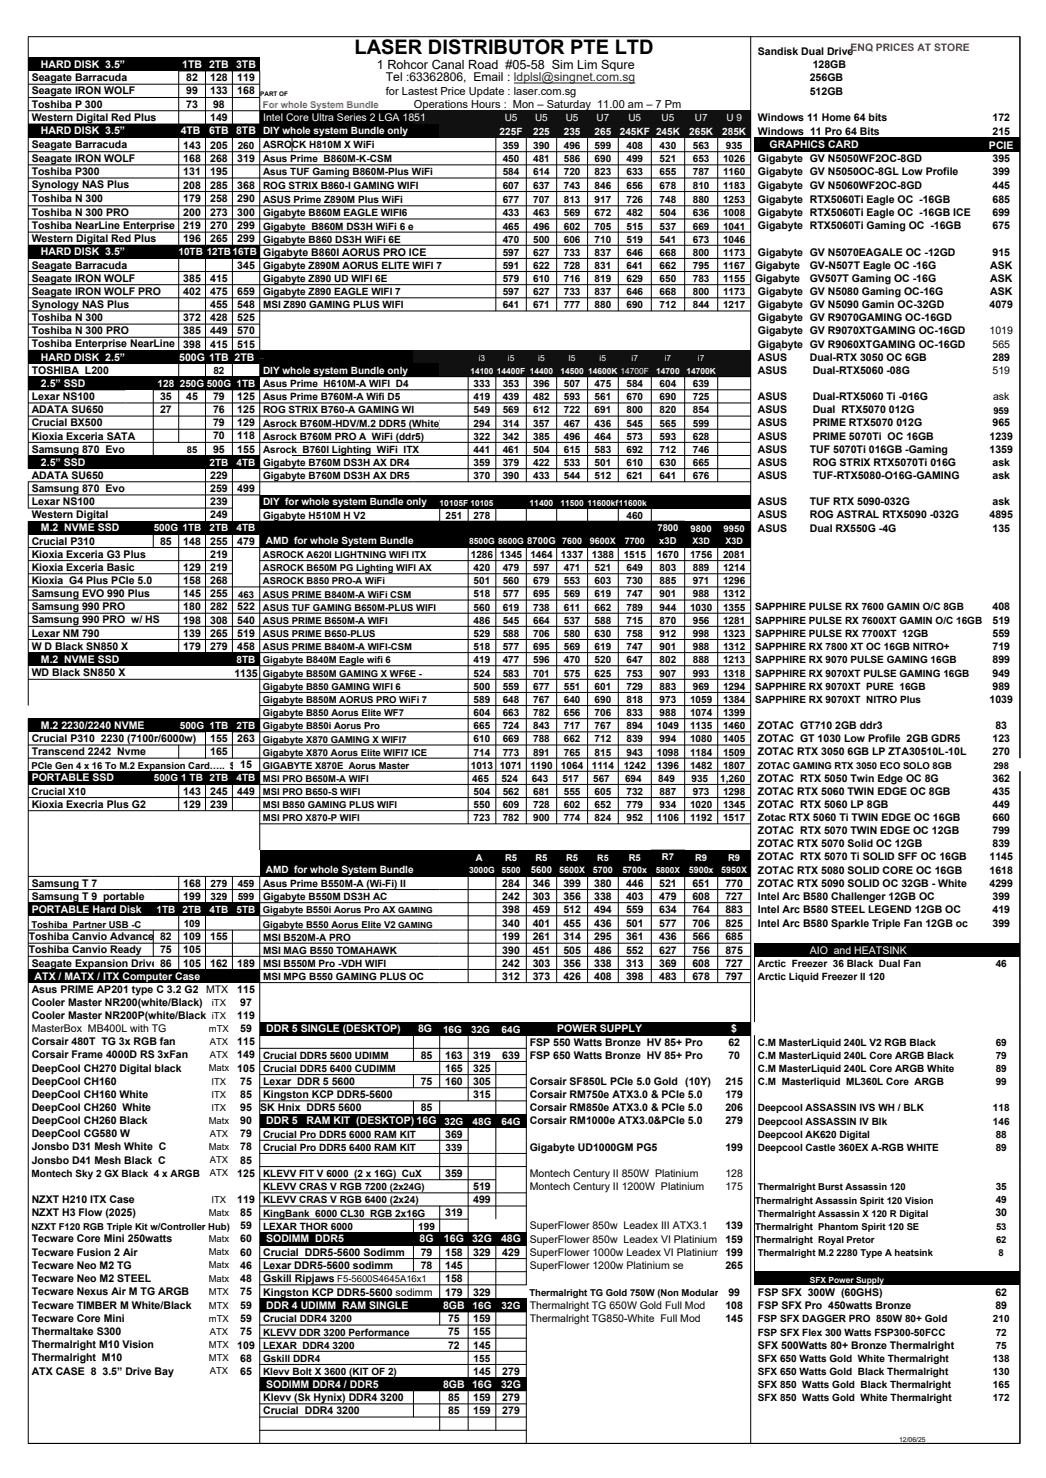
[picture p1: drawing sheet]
<svg xmlns="http://www.w3.org/2000/svg" width="210mm" height="297mm" viewBox="0 0 210 297" stroke-linecap="round" stroke-linejoin="round" font-family="sans-serif">
<defs><g id="words">
<text font-size="4" x="71.2" y="10.9">LASER DISTRIBUTOR PTE LTD</text>
<text font-size="2.5" x="75.7" y="13.8">1 Rohcor Canal Road #05-58 Sim Lim Squre</text>
<text font-size="2.4" x="77.5" y="16.3">Tel :63362806, Email : ldplsl@singnet.com.sg</text>
<g font-size="2.2">
<text x="77.5" y="19">for Lastest Price Update : laser.com.sg</text>
<text x="83.1" y="21.7">Operations Hours : Mon – Saturday 11.00 am – 7 Pm</text>
</g>
<g font-size="2.1">
<text x="152.2" y="11">Sandisk Dual Drive</text>
<text x="6.4" y="16.3">Seagate Barracuda</text>
<text x="37.4" y="16.3">82</text>
<text x="42.2" y="16.3">128</text>
<text x="47.7" y="16.3">119</text>
<text x="162.6" y="16.4">256GB</text>
<text x="163.2" y="13.7">128GB</text>
<text x="6.4" y="19">Seagate IRON WOLF</text>
<text x="6.4" y="21.6">Toshiba P 300</text>
<text x="37.4" y="19">99</text>
<text x="37.4" y="21.6">73</text>
<text x="42.2" y="19">133</text>
<text x="42.8" y="21.6">98</text>
<text x="47.7" y="19">168</text>
<text x="162.6" y="19">512GB</text>
<text x="6.4" y="24.3">Western Digital Red Plus</text>
<text x="6.4" y="29.8">Seagate Barracuda</text>
<text x="36.8" y="29.9">143</text>
<text x="42.2" y="24.3">149</text>
<text x="42.2" y="29.9">205</text>
<text x="152.2" y="24.4">Windows 11 Home 64 bits</text>
<text x="152.2" y="27">Windows 11 Pro 64 Bits</text>
<text x="199.3" y="24.4">172</text>
<text x="199.3" y="27">215</text>
<text x="6.4" y="32.5">Seagate IRON WOLF</text>
<text x="6.4" y="35.2">Toshiba P300</text>
<text x="36.8" y="32.5">168</text>
<text x="36.8" y="35.2">131</text>
<text x="42.2" y="32.5">268</text>
<text x="42.2" y="35.2">195</text>
<text x="47.7" y="32.5">319</text>
<text x="152.2" y="32.6">Gigabyte GV N5050WF2OC-8GD</text>
<text x="152.2" y="35.2">Gigabyte GV N5050OC-8GL Low Profile</text>
<text x="199.3" y="32.6">395</text>
<text x="199.3" y="35.2">399</text>
<text x="6.4" y="37.8">Synology NAS Plus</text>
<text x="6.4" y="40.6">Toshiba N 300</text>
<text x="36.8" y="37.9">208</text>
<text x="36.8" y="40.6">179</text>
<text x="42.2" y="37.9">285</text>
<text x="42.2" y="40.6">258</text>
<text x="47.7" y="37.9">368</text>
<text x="47.7" y="40.6">290</text>
<text x="152.2" y="37.9">Gigabyte GV N5060WF2OC-8GD</text>
<text x="152.2" y="40.8">Gigabyte RTX5060Ti Eagle OC -16GB</text>
<text x="199.3" y="37.9">445</text>
<text x="199.3" y="40.8">685</text>
<text x="6.4" y="43.4">Toshiba N 300 PRO</text>
<text x="6.4" y="46">Toshiba NearLine Enterprise</text>
<text x="36.8" y="43.4">200</text>
<text x="36.8" y="46">219</text>
<text x="42.2" y="43.4">273</text>
<text x="42.2" y="46">270</text>
<text x="47.7" y="43.4">300</text>
<text x="47.7" y="46">299</text>
<text x="152.2" y="43.4">Gigabyte RTX5060Ti Eagle OC -16GB ICE</text>
<text x="152.2" y="46.1">Gigabyte RTX5060Ti Gaming OC -16GB</text>
<text x="199.3" y="43.4">699</text>
<text x="199.3" y="46.1">675</text>
<text x="6.4" y="48.7">Western Digital Red Plus</text>
<text x="6.4" y="54">Seagate Barracuda</text>
<text x="36.8" y="48.7">196</text>
<text x="42.2" y="48.7">265</text>
<text x="47.7" y="48.7">299</text>
<text x="47.7" y="54">345</text>
<text x="52.9" y="51.4">Gigabyte B860I AORUS PRO ICE</text>
<text x="151.6" y="54">Gigabyte</text>
<text x="152.2" y="51.4">Gigabyte GV N5070EAGALE OC -12GD</text>
<text x="162.6" y="54">GV-N507T Eagle OC -16G</text>
<text x="198.8" y="54">ASK</text>
<text x="199.3" y="51.4">915</text>
<text x="6.4" y="56.6">Seagate IRON WOLF</text>
<text x="6.4" y="59.2">Seagate IRON WOLF PRO</text>
<text x="36.8" y="56.6">385</text>
<text x="36.8" y="59.2">402</text>
<text x="42.2" y="56.6">415</text>
<text x="42.2" y="59.2">475</text>
<text x="47.7" y="59.3">659</text>
<text x="151.6" y="56.6">Gigabyte</text>
<text x="152.2" y="59.3">Gigabyte GV N5080 Gaming OC-16G</text>
<text x="162.6" y="56.6">GV507T Gaming OC -16G</text>
<text x="198.8" y="56.6">ASK</text>
<text x="198.8" y="59.3">ASK</text>
<text x="6.4" y="61.9">Synology NAS Plus</text>
<text x="6.4" y="64.5">Toshiba N 300</text>
<text x="36.8" y="64.5">372</text>
<text x="42.2" y="61.9">455</text>
<text x="42.2" y="64.5">428</text>
<text x="47.7" y="61.9">548</text>
<text x="47.7" y="64.6">525</text>
<text x="152.2" y="61.9">Gigabyte GV N5090 Gamin OC-32GD</text>
<text x="152.2" y="64.6">Gigabyte GV R9070GAMING OC-16GD</text>
<text x="198.7" y="61.9">4079</text>
<text x="6.4" y="67.2">Toshiba N 300 PRO</text>
<text x="6.4" y="69.8">Toshiba Enterprise NearLine</text>
<text x="36.8" y="67.2">385</text>
<text x="36.8" y="69.8">398</text>
<text x="42.2" y="67.2">449</text>
<text x="42.2" y="69.8">415</text>
<text x="47.7" y="67.2">570</text>
<text x="47.7" y="69.8">515</text>
<text x="152.2" y="67.2">Gigabyte GV R9070XTGAMING OC-16GD</text>
<text x="152.2" y="69.8">Gigabyte GV R9060XTGAMING OC-16GD</text>
<text x="198.7" y="67.2">1019</text>
<text x="199.3" y="69.8">565</text>
<text x="6.4" y="75.1">TOSHIBA L200</text>
<text x="152.2" y="72.5">ASUS</text>
<text x="152.2" y="75.1">ASUS</text>
<text x="162.6" y="72.5">Dual-RTX 3050 OC 6GB</text>
<text x="163.2" y="75.1">Dual-RTX5060 -08G</text>
<text x="199.3" y="72.5">289</text>
<text x="199.3" y="75.1">519</text>
<text x="6.4" y="80.4">Lexar NS100</text>
<text x="6.4" y="83">ADATA SU650</text>
<text x="32.2" y="80.4">35</text>
<text x="32.2" y="83">27</text>
<text x="37.4" y="80.4">45</text>
<text x="42.8" y="80.4">79</text>
<text x="42.8" y="83">76</text>
<text x="47.7" y="80.4">125</text>
<text x="47.7" y="83">125</text>
<text x="152.2" y="80.4">ASUS</text>
<text x="152.2" y="83">ASUS</text>
<text x="163.2" y="80.4">Dual-RTX5060 Ti -016G</text>
<text x="163.2" y="83">Dual RTX5070 012G</text>
<text x="199.4" y="80.4">ask</text>
<text x="6.4" y="85.6">Crucial BX500</text>
<text x="6.4" y="88.3">Kioxia Exceria SATA</text>
<text x="42.8" y="85.7">79</text>
<text x="42.8" y="88.3">70</text>
<text x="47.7" y="85.7">129</text>
<text x="47.7" y="88.3">118</text>
<text x="152.2" y="85.7">ASUS</text>
<text x="152.2" y="88.3">ASUS</text>
<text x="163.2" y="85.7">PRIME RTX5070 012G</text>
<text x="163.2" y="88.3">PRIME 5070Ti OC 16GB</text>
<text x="198.7" y="88.3">1239</text>
<text x="199.3" y="85.7">965</text>
<text x="6.4" y="90.9">Samsung 870 Evo</text>
<text x="42.8" y="90.9">95</text>
<text x="47.7" y="90.9">155</text>
<text x="152.2" y="91">ASUS</text>
<text x="152.2" y="93.6">ASUS</text>
<text x="162.6" y="91">TUF 5070Ti 016GB -Gaming</text>
<text x="163.2" y="93.6">ROG STRIX RTX5070Ti 016G</text>
<text x="198.7" y="91">1359</text>
<text x="199.3" y="93.6">ask</text>
<text x="6.4" y="96.2">ADATA SU650</text>
<text x="6.4" y="98.8">Samsung 870 Evo</text>
<text x="6.4" y="101.5">Lexar NS100</text>
<text x="42.2" y="96.2">229</text>
<text x="42.2" y="98.8">259</text>
<text x="42.2" y="101.5">239</text>
<text x="47.7" y="98.9">499</text>
<text x="152.2" y="96.2">ASUS</text>
<text x="152.2" y="101.5">ASUS</text>
<text x="162.6" y="101.5">TUF RTX 5090-032G</text>
<text x="163.2" y="96.2">TUF-RTX5080-O16G-GAMING</text>
<text x="199.3" y="96.2">ask</text>
<text x="199.3" y="101.5">ask</text>
<text x="6.4" y="104.2">Western Digital</text>
<text x="42.2" y="104.2">249</text>
<text x="152.2" y="104.2">ASUS</text>
<text x="152.2" y="106.8">ASUS</text>
<text x="162.6" y="104.2">ROG ASTRAL RTX5090 -032G</text>
<text x="162.6" y="106.8">Dual RX550G -4G</text>
<text x="198.7" y="104.2">4895</text>
<text x="199.3" y="106.8">135</text>
<text x="6.4" y="109.4">Crucial P310</text>
<text x="6.4" y="112.1">Kioxia Exceria G3 Plus</text>
<text x="32.2" y="109.4">85</text>
<text x="36.8" y="109.4">148</text>
<text x="42.2" y="109.4">255</text>
<text x="42.2" y="112.1">219</text>
<text x="47.7" y="109.4">479</text>
<text x="6.4" y="114.7">Kioxia Exceria Basic</text>
<text x="6.4" y="117.4">Kioxia G4 Plus PCIe 5.0</text>
<text x="6.4" y="120">Samsung EVO 990 Plus</text>
<text x="36.8" y="114.7">129</text>
<text x="36.8" y="117.4">158</text>
<text x="36.8" y="120">145</text>
<text x="42.2" y="114.7">219</text>
<text x="42.2" y="117.4">268</text>
<text x="42.2" y="120">255</text>
<text x="6.4" y="122.6">Samsung 990 PRO</text>
<text x="6.4" y="125.2">Samsung 990 PRO w/ HS</text>
<text x="36.8" y="122.6">180</text>
<text x="36.8" y="125.3">198</text>
<text x="42.2" y="122.6">282</text>
<text x="42.2" y="125.3">308</text>
<text x="47.7" y="122.6">522</text>
<text x="47.7" y="125.3">540</text>
<text x="199.3" y="122.6">408</text>
<text x="199.3" y="125.3">519</text>
<text x="6.4" y="127.9">Lexar NM 790</text>
<text x="6.4" y="130.5">W D Black SN850 X</text>
<text x="36.8" y="127.9">139</text>
<text x="36.8" y="130.5">179</text>
<text x="42.2" y="127.9">265</text>
<text x="42.2" y="130.5">279</text>
<text x="47.7" y="127.9">519</text>
<text x="47.7" y="130.5">458</text>
<text x="199.3" y="127.9">559</text>
<text x="199.3" y="130.6">719</text>
<text x="6.4" y="135.8">WD Black SN850 X</text>
<text x="47.1" y="135.9">1135</text>
<text x="199.3" y="133.2">899</text>
<text x="199.3" y="135.9">949</text>
<text x="198.7" y="141.2">1039</text>
<text x="199.3" y="138.5">989</text>
<text x="6.4" y="149.1">Crucial P310 2230 (7100r/6000w)</text>
<text x="42.2" y="149.1">155</text>
<text x="47.7" y="149.1">263</text>
<text x="152.2" y="146.4">ZOTAC GT710 2GB ddr3</text>
<text x="152.2" y="149.1">ZOTAC GT 1030 Low Profile 2GB GDR5</text>
<text x="199.3" y="149.1">123</text>
<text x="199.9" y="146.5">83</text>
<text x="6.4" y="151.7">Transcend 2242 Nvme</text>
<text x="42.2" y="151.7">165</text>
<text x="152.2" y="151.7">ZOTAC RTX 3050 6GB LP ZTA30510L-10L</text>
<text x="199.3" y="151.7">270</text>
<text x="36.8" y="159.7">143</text>
<text x="42.2" y="159.7">245</text>
<text x="47.7" y="159.7">449</text>
<text x="152.2" y="157">ZOTAC RTX 5050 Twin Edge OC 8G</text>
<text x="152.2" y="159.7">ZOTAC RTX 5060 TWIN EDGE OC 8GB</text>
<text x="199.3" y="157">362</text>
<text x="199.3" y="159.7">435</text>
<text x="6.4" y="162.3">Kioxia Execria Plus G2</text>
<text x="36.8" y="162.3">129</text>
<text x="42.2" y="162.3">239</text>
<text x="152.2" y="162.3">ZOTAC RTX 5060 LP 8GB</text>
<text x="152.2" y="164.9">Zotac RTX 5060 Ti TWIN EDGE OC 16GB</text>
<text x="152.2" y="167.6">ZOTAC RTX 5070 TWIN EDGE OC 12GB</text>
<text x="199.3" y="162.3">449</text>
<text x="199.3" y="164.9">660</text>
<text x="199.3" y="167.6">799</text>
<text x="152.2" y="170.2">ZOTAC RTX 5070 Solid OC 12GB</text>
<text x="152.2" y="172.8">ZOTAC RTX 5070 Ti SOLID SFF OC 16GB</text>
<text x="198.7" y="172.9">1145</text>
<text x="199.3" y="170.2">839</text>
<text x="6.4" y="178.1">Samsung T 7</text>
<text x="36.8" y="178.1">168</text>
<text x="100.9" y="178.1">284</text>
<text x="107" y="178.1">346</text>
<text x="113.1" y="178.1">399</text>
<text x="119.3" y="178.1">380</text>
<text x="125.7" y="178.1">446</text>
<text x="132.4" y="178.1">521</text>
<text x="139" y="178.1">651</text>
<text x="145.7" y="178.1">770</text>
<text x="152.2" y="175.5">ZOTAC RTX 5080 SOLID CORE OC 16GB</text>
<text x="152.2" y="178.1">ZOTAC RTX 5090 SOLID OC 32GB - White</text>
<text x="198.7" y="175.5">1618</text>
<text x="198.7" y="178.1">4299</text>
<text x="6.4" y="180.8">Samsung T 9 portable</text>
<text x="36.8" y="180.8">199</text>
<text x="100.9" y="180.8">242</text>
<text x="100.9" y="183.4">398</text>
<text x="107" y="180.8">303</text>
<text x="107" y="183.4">459</text>
<text x="113.1" y="180.8">356</text>
<text x="113.1" y="183.4">512</text>
<text x="119.3" y="180.8">338</text>
<text x="119.3" y="183.4">494</text>
<text x="125.7" y="180.8">403</text>
<text x="125.7" y="183.4">559</text>
<text x="132.4" y="180.8">479</text>
<text x="132.4" y="183.4">634</text>
<text x="139" y="180.8">608</text>
<text x="139" y="183.4">764</text>
<text x="145.7" y="180.8">727</text>
<text x="145.7" y="183.4">883</text>
<text x="152.2" y="180.8">Intel Arc B580 Challenger 12GB OC</text>
<text x="152.2" y="183.4">Intel Arc B580 STEEL LEGEND 12GB OC</text>
<text x="199.3" y="180.8">399</text>
<text x="199.3" y="183.4">419</text>
<text x="5.8" y="188.9">Toshiba Canvio Advance</text>
<text x="5.8" y="191.5">Toshiba Canvio Ready</text>
<text x="32.2" y="188.9">82</text>
<text x="32.2" y="191.5">75</text>
<text x="36.8" y="188.9">109</text>
<text x="36.8" y="191.5">105</text>
<text x="42.2" y="188.9">155</text>
<text x="100.9" y="186.3">340</text>
<text x="100.9" y="188.9">199</text>
<text x="100.9" y="191.6">390</text>
<text x="107" y="186.3">401</text>
<text x="107" y="188.9">261</text>
<text x="107" y="191.6">451</text>
<text x="113.1" y="186.3">455</text>
<text x="113.1" y="188.9">314</text>
<text x="113.1" y="191.6">505</text>
<text x="119.3" y="186.3">436</text>
<text x="119.3" y="188.9">295</text>
<text x="119.3" y="191.6">486</text>
<text x="125.7" y="186.3">501</text>
<text x="125.7" y="188.9">361</text>
<text x="125.7" y="191.6">552</text>
<text x="132.4" y="186.3">577</text>
<text x="132.4" y="188.9">436</text>
<text x="132.4" y="191.6">627</text>
<text x="139" y="186.3">706</text>
<text x="139" y="188.9">566</text>
<text x="139" y="191.6">756</text>
<text x="145.7" y="186.3">825</text>
<text x="145.7" y="188.9">685</text>
<text x="145.7" y="191.6">875</text>
<text x="152.2" y="186.3">Intel Arc B580 Sparkle Triple Fan 12GB oc</text>
<text x="199.3" y="186.3">399</text>
<text x="6.4" y="194.2">Seagate Expansion Drive 86</text>
<text x="36.8" y="194.2">105</text>
<text x="42.2" y="194.2">162</text>
<text x="47.7" y="194.2">189</text>
<text x="100.9" y="194.2">242</text>
<text x="100.9" y="196.8">312</text>
<text x="107" y="194.2">303</text>
<text x="107" y="196.8">373</text>
<text x="113.1" y="194.2">356</text>
<text x="113.1" y="196.8">426</text>
<text x="119.3" y="194.2">338</text>
<text x="119.3" y="196.8">408</text>
<text x="125.7" y="194.2">313</text>
<text x="125.7" y="196.8">398</text>
<text x="132.4" y="194.2">369</text>
<text x="132.4" y="196.8">483</text>
<text x="139" y="194.2">608</text>
<text x="139" y="196.8">678</text>
<text x="145.7" y="194.2">727</text>
<text x="145.7" y="196.8">797</text>
<text x="6.4" y="199.5">Asus PRIME AP201 type C 3.2 G2</text>
<text x="6.4" y="202.1">Cooler Master NR200(white/Black)</text>
<text x="41.4" y="199.5">MTX</text>
<text x="47.7" y="199.5">115</text>
<text x="48.2" y="202.1">97</text>
<text x="6.4" y="204.7">Cooler Master NR200P(white/Black) iTX</text>
<text x="6.4" y="207.4">MasterBox MB400L with TG</text>
<text x="47.7" y="204.7">119</text>
<text x="48.2" y="207.4">59</text>
<text x="6.4" y="210">Corsair 480T TG 3x RGB fan</text>
<text x="6.4" y="212.7">Corsair Frame 4000D RS 3xFan</text>
<text x="6.4" y="215.3">DeepCool CH270 Digital black</text>
<text x="47.7" y="210">115</text>
<text x="47.7" y="212.7">149</text>
<text x="47.7" y="215.3">105</text>
<text x="84.5" y="212.7">85</text>
<text x="89.4" y="212.7">163</text>
<text x="89.4" y="215.3">165</text>
<text x="95" y="212.7">319</text>
<text x="95" y="215.3">325</text>
<text x="100.9" y="212.7">639</text>
<text x="106.4" y="210">FSP 550 Watts Bronze HV 85+ Pro</text>
<text x="106.4" y="212.7">FSP 650 Watts Bronze HV 85+ Pro</text>
<text x="146.3" y="210">62</text>
<text x="146.3" y="212.7">70</text>
<text x="6.4" y="217.9">DeepCool CH160</text>
<text x="6.4" y="220.6">DeepCool CH160 White</text>
<text x="48.2" y="217.9">75</text>
<text x="48.2" y="220.6">85</text>
<text x="52.9" y="218">Lexar DDR 5 5600</text>
<text x="52.9" y="220.6">Kingston KCP DDR5-5600</text>
<text x="84.5" y="218">75</text>
<text x="89.4" y="218">160</text>
<text x="95" y="218">305</text>
<text x="95" y="220.6">315</text>
<text x="106.4" y="218">Corsair SF850L PCIe 5.0 Gold (10Y)</text>
<text x="106.4" y="220.6">Corsair RM750e ATX3.0 &amp; PCIe 5.0</text>
<text x="145.7" y="218">215</text>
<text x="145.7" y="220.6">179</text>
<text x="6.4" y="223.2">DeepCool CH260 White</text>
<text x="6.4" y="225.9">DeepCool CH260 Black</text>
<text x="48.2" y="223.2">95</text>
<text x="48.2" y="225.9">90</text>
<text x="52.3" y="223.2">SK Hnix DDR5 5600</text>
<text x="84.5" y="223.2">85</text>
<text x="106.4" y="223.2">Corsair RM850e ATX3.0 &amp; PCIe 5.0</text>
<text x="106.4" y="225.9">Corsair RM1000e ATX3.0&amp;PCIe 5.0</text>
<text x="145.7" y="223.2">206</text>
<text x="145.7" y="225.9">279</text>
<text x="6.4" y="228.5">DeepCool CG580 W</text>
<text x="6.4" y="231.1">Jonsbo D31 Mesh White C</text>
<text x="6.4" y="233.8">Jonsbo D41 Mesh Black C</text>
<text x="48.2" y="228.5">79</text>
<text x="48.2" y="231.1">78</text>
<text x="48.2" y="233.8">85</text>
<text x="89.4" y="228.5">369</text>
<text x="106.4" y="231.2">Gigabyte UD1000GM PG5</text>
<text x="145.7" y="231.2">199</text>
<text x="47.7" y="236.4">125</text>
<text x="89.4" y="236.4">359</text>
<text x="95" y="239.1">519</text>
<text x="106.4" y="236.4">Montech Century II 850W Platinium</text>
<text x="106.4" y="239.1">Montech Century II 1200W Platinium</text>
<text x="145.7" y="236.4">128</text>
<text x="145.7" y="239.1">175</text>
<text x="6.4" y="241.7">NZXT H210 ITX Case</text>
<text x="6.4" y="244.3">NZXT H3 Flow (2025)</text>
<text x="47.7" y="241.7">119</text>
<text x="48.2" y="244.3">85</text>
<text x="89.4" y="244.4">319</text>
<text x="95" y="241.7">499</text>
<text x="199.9" y="244.4">30</text>
<text x="6.4" y="249.6">Tecware Core Mini 250watts</text>
<text x="48.2" y="247">59</text>
<text x="48.2" y="249.6">60</text>
<text x="106.4" y="247">SuperFlower 850w Leadex III ATX3.1</text>
<text x="106.4" y="249.6">SuperFlower 850w Leadex VI Platinium</text>
<text x="145.7" y="247">139</text>
<text x="145.7" y="249.6">159</text>
<text x="6.4" y="252.3">Tecware Fusion 2 Air</text>
<text x="6.4" y="254.9">Tecware Neo M2 TG</text>
<text x="6.4" y="257.5">Tecware Neo M2 STEEL</text>
<text x="48.2" y="252.3">60</text>
<text x="48.2" y="254.9">46</text>
<text x="48.2" y="257.5">48</text>
<text x="52.9" y="252.3">Crucial DDR5-5600 Sodimm</text>
<text x="52.9" y="254.9">Lexar DDR5-5600 sodimm</text>
<text x="52.9" y="257.6">Gskill Ripjaws F5-5600S4645A16x1</text>
<text x="84.5" y="252.3">79</text>
<text x="84.5" y="254.9">78</text>
<text x="89.4" y="252.3">158</text>
<text x="89.4" y="254.9">145</text>
<text x="89.4" y="257.6">158</text>
<text x="95" y="252.3">329</text>
<text x="100.9" y="252.3">429</text>
<text x="106.4" y="252.3">SuperFlower 1000w Leadex VI Platinium 199</text>
<text x="106.4" y="254.9">SuperFlower 1200w Platinium se</text>
<text x="145.7" y="254.9">265</text>
<text x="6.4" y="260.2">Tecware Nexus Air M TG ARGB</text>
<text x="6.4" y="263">Tecware TIMBER M White/Black</text>
<text x="48.2" y="260.2">75</text>
<text x="48.2" y="263">59</text>
<text x="52.9" y="260.4">Kingston KCP DDR5-5600 sodimm</text>
<text x="89.4" y="260.4">179</text>
<text x="95" y="260.4">329</text>
<text x="106.4" y="263">Thermalright TG 650W Gold Full Mod</text>
<text x="145.7" y="263">108</text>
<text x="146.3" y="260.4">99</text>
<text x="152.2" y="260.4">FSP SFX 300W (60GHS)</text>
<text x="152.2" y="263">FSP SFX Pro 450watts Bronze</text>
<text x="199.9" y="260.4">62</text>
<text x="199.9" y="263">89</text>
<text x="6.4" y="265.6">Tecware Core Mini</text>
<text x="6.4" y="268.2">Thermaltake S300</text>
<text x="48.2" y="265.6">59</text>
<text x="48.2" y="268.2">75</text>
<text x="90" y="265.6">75</text>
<text x="90" y="268.3">75</text>
<text x="95" y="265.6">159</text>
<text x="95" y="268.3">155</text>
<text x="106.4" y="265.6">Thermalright TG850-White Full Mod</text>
<text x="145.7" y="265.6">145</text>
<text x="6.4" y="270.9">Thermalright M10 Vision</text>
<text x="6.4" y="273.5">Thermalright M10</text>
<text x="47.7" y="270.9">109</text>
<text x="48.2" y="273.6">68</text>
<text x="90" y="270.9">72</text>
<text x="95" y="270.9">145</text>
<text x="152.2" y="270.9">SFX 500Watts 80+ Bronze Thermalright</text>
<text x="6.4" y="276.2">ATX CASE 8 3.5” Drive Bay</text>
<text x="48.2" y="276.2">65</text>
<text x="52.9" y="281.5">Klevv (Sk Hynix) DDR4 3200</text>
<text x="90" y="281.5">85</text>
<text x="95" y="276.2">145</text>
<text x="95" y="281.5">159</text>
<text x="100.9" y="276.2">279</text>
<text x="100.9" y="281.5">279</text>
<text x="52.9" y="284.1">Crucial DDR4 3200</text>
<text x="90" y="284.1">85</text>
<text x="95" y="284.1">159</text>
<text x="100.9" y="284.1">279</text>
</g>
<text font-size="2.1" fill="#f00" x="170.8" y="10.2">ENQ PRICES AT STORE</text>
<g font-size="2.1" fill="#fff">
<text x="8.2" y="13.6">HARD DISK 3.5”</text>
<text x="36.6" y="13.6">1TB 2TB 3TB</text>
<text x="8.2" y="27">HARD DISK 3.5”</text>
<text x="36.3" y="27">4TB</text>
<text x="42" y="27">6TB 8TB</text>
<text x="52.9" y="24.4">Intel Core Ultra Series 2 LGA 1851</text>
<text x="154.6" y="29.8">GRAPHICS CARD</text>
<text x="198.6" y="29.9">PCIE</text>
<text x="8.2" y="51.3">HARD DISK 3.5”</text>
<text x="8.2" y="72.4">HARD DISK 2.5”</text>
<text x="8.2" y="77.7">2.5” SSD</text>
<text x="36" y="72.4">500G 1TB 2TB</text>
<text x="8.2" y="93.6">2.5” SSD</text>
<text x="8.2" y="106.8">M.2 NVME SSD</text>
<text x="8.2" y="133.2">M.2 NVME SSD</text>
<text x="8.2" y="146.4">M.2 2230/2240 NVME</text>
<text x="6.4" y="157">PORTABLE SSD</text>
<text x="6.4" y="183.4">PORTABLE Hard Disk</text>
<text x="162.6" y="191.6">AIO and HEATSINK</text>
<text x="7" y="196.8">ATX / MATX / ITX Computer Case</text>
<text x="53.4" y="207.4">DDR 5 SINGLE (DESKTOP)</text>
<text x="84" y="207.4">8G</text>
<text x="111.9" y="207.4">POWER SUPPLY</text>
<text x="146.9" y="207.4">$</text>
<text x="53.4" y="225.9">DDR 5</text>
<text x="61.6" y="225.9">RAM KIT (DESKTOP) 16G</text>
<text x="53.4" y="249.6">SODIMM DDR5</text>
<text x="84.3" y="249.6">8G</text>
<text x="89.2" y="249.6">16G</text>
<text x="94.8" y="249.6">32G</text>
<text x="100.6" y="249.6">48G</text>
<text x="53.4" y="263">DDR 4 UDIMM RAM SINGLE</text>
<text x="89" y="263">8GB</text>
<text x="53.4" y="278.8">SODIMM DDR4 / DDR5</text>
<text x="89" y="278.8">8GB 16G</text>
<text x="100.6" y="278.8">32G</text>
</g>
<g font-size="2">
<text x="47.7" y="30">260</text>
<text x="52.8" y="29.7">ASROCK H810M X WiFi</text>
<text x="101" y="30">359</text>
<text x="107.1" y="30">390</text>
<text x="113.2" y="30">496</text>
<text x="119.4" y="30">599</text>
<text x="125.8" y="30">408</text>
<text x="132.5" y="30">430</text>
<text x="139.1" y="30">563</text>
<text x="145.8" y="30">935</text>
<text x="52.8" y="32.6">Asus Prime B860M-K-CSM</text>
<text x="52.8" y="35.2">Asus TUF Gaming B860M-Plus WiFi</text>
<text x="101" y="32.6">450</text>
<text x="101" y="35.2">584</text>
<text x="107.1" y="32.6">481</text>
<text x="107.1" y="35.2">614</text>
<text x="113.2" y="32.6">586</text>
<text x="113.2" y="35.2">720</text>
<text x="119.4" y="32.6">690</text>
<text x="119.4" y="35.2">823</text>
<text x="125.8" y="32.6">499</text>
<text x="125.8" y="35.2">633</text>
<text x="132.5" y="32.6">521</text>
<text x="132.5" y="35.2">655</text>
<text x="139.1" y="32.6">653</text>
<text x="139.1" y="35.2">787</text>
<text x="145.2" y="32.6">1026</text>
<text x="145.2" y="35.2">1160</text>
<text x="52.8" y="38">ROG STRIX B860-I GAMING WIFI</text>
<text x="52.8" y="40.8">ASUS Prime Z890M Plus WiFi</text>
<text x="101" y="38">607</text>
<text x="101" y="40.8">677</text>
<text x="107.1" y="38">637</text>
<text x="107.1" y="40.8">707</text>
<text x="113.2" y="38">743</text>
<text x="113.2" y="40.8">813</text>
<text x="119.4" y="38">846</text>
<text x="119.4" y="40.8">917</text>
<text x="125.8" y="38">656</text>
<text x="125.8" y="40.8">726</text>
<text x="132.5" y="38">678</text>
<text x="132.5" y="40.8">748</text>
<text x="139.1" y="38">810</text>
<text x="139.1" y="40.8">880</text>
<text x="145.2" y="38">1183</text>
<text x="145.2" y="40.8">1253</text>
<text x="52.8" y="43.5">Gigabyte B860M EAGLE WIFI6</text>
<text x="52.8" y="46.1">Gigabyte B860M DS3H WiFi 6 e</text>
<text x="101" y="43.5">433</text>
<text x="101" y="46.1">465</text>
<text x="107.1" y="43.5">463</text>
<text x="107.1" y="46.1">496</text>
<text x="113.2" y="43.5">569</text>
<text x="113.2" y="46.1">602</text>
<text x="119.4" y="43.5">672</text>
<text x="119.4" y="46.1">705</text>
<text x="125.8" y="43.5">482</text>
<text x="125.8" y="46.1">515</text>
<text x="132.5" y="43.5">504</text>
<text x="132.5" y="46.1">537</text>
<text x="139.1" y="43.5">636</text>
<text x="139.1" y="46.1">669</text>
<text x="145.2" y="43.5">1008</text>
<text x="145.2" y="46.1">1041</text>
<text x="52.8" y="48.7">Gigabyte B860 DS3H WiFi 6E</text>
<text x="101" y="48.7">470</text>
<text x="101" y="51.4">597</text>
<text x="107.1" y="48.7">500</text>
<text x="107.1" y="51.4">627</text>
<text x="113.2" y="48.7">606</text>
<text x="113.2" y="51.4">733</text>
<text x="119.4" y="48.7">710</text>
<text x="119.4" y="51.4">837</text>
<text x="125.8" y="48.7">519</text>
<text x="125.8" y="51.4">646</text>
<text x="132.5" y="48.7">541</text>
<text x="132.5" y="51.4">668</text>
<text x="139.1" y="48.7">673</text>
<text x="139.1" y="51.4">800</text>
<text x="145.2" y="48.7">1046</text>
<text x="145.2" y="51.4">1173</text>
<text x="52.8" y="54">Gigabyte Z890M AORUS ELITE WIFI 7</text>
<text x="52.8" y="56.7">Gigabyte Z890 UD WIFI 6E</text>
<text x="52.8" y="59.3">Gigabyte Z890 EAGLE WIFI 7</text>
<text x="101" y="54">591</text>
<text x="101" y="56.7">579</text>
<text x="101" y="59.3">597</text>
<text x="107.1" y="54">622</text>
<text x="107.1" y="56.7">610</text>
<text x="107.1" y="59.3">627</text>
<text x="113.2" y="54">728</text>
<text x="113.2" y="56.7">716</text>
<text x="113.2" y="59.3">733</text>
<text x="119.4" y="54">831</text>
<text x="119.4" y="56.7">819</text>
<text x="119.4" y="59.3">837</text>
<text x="125.8" y="54">641</text>
<text x="125.8" y="56.7">629</text>
<text x="125.8" y="59.3">646</text>
<text x="132.5" y="54">662</text>
<text x="132.5" y="56.7">650</text>
<text x="132.5" y="59.3">668</text>
<text x="139.1" y="54">795</text>
<text x="139.1" y="56.7">783</text>
<text x="139.1" y="59.3">800</text>
<text x="145.2" y="54">1167</text>
<text x="145.2" y="56.7">1155</text>
<text x="145.2" y="59.3">1173</text>
<text x="52.8" y="61.9">MSI Z890 GAMING PLUS WIFI</text>
<text x="101" y="61.9">641</text>
<text x="107.1" y="61.9">671</text>
<text x="113.2" y="61.9">777</text>
<text x="119.4" y="61.9">880</text>
<text x="125.8" y="61.9">690</text>
<text x="132.5" y="61.9">712</text>
<text x="139.1" y="61.9">844</text>
<text x="145.2" y="61.9">1217</text>
<text x="42.9" y="75.1">82</text>
<text x="52.8" y="77.8">Asus Prime H610M-A WIFI D4</text>
<text x="95.1" y="77.8">333</text>
<text x="101" y="77.8">353</text>
<text x="107.1" y="77.8">396</text>
<text x="113.2" y="77.8">507</text>
<text x="119.4" y="77.8">475</text>
<text x="125.8" y="77.8">584</text>
<text x="132.5" y="77.8">604</text>
<text x="139.1" y="77.8">639</text>
<text x="52.8" y="80.4">Asus Prime B760M-A Wifi D5</text>
<text x="52.8" y="83.1">ROG STRIX B760-A GAMING WIF</text>
<text x="95.1" y="80.4">419</text>
<text x="95.1" y="83.1">549</text>
<text x="101" y="80.4">439</text>
<text x="101" y="83.1">569</text>
<text x="107.1" y="80.4">482</text>
<text x="107.1" y="83.1">612</text>
<text x="113.2" y="80.4">593</text>
<text x="113.2" y="83.1">722</text>
<text x="119.4" y="80.4">561</text>
<text x="119.4" y="83.1">691</text>
<text x="125.8" y="80.4">670</text>
<text x="125.8" y="83.1">800</text>
<text x="132.5" y="80.4">690</text>
<text x="132.5" y="83.1">820</text>
<text x="139.1" y="80.4">725</text>
<text x="139.1" y="83.1">854</text>
<text x="52.8" y="85.7">Asrock B760M-HDV/M.2 DDR5 (White)</text>
<text x="52.8" y="88.3">Asrock B760M PRO A WiFi (ddr5)</text>
<text x="95.1" y="85.7">294</text>
<text x="95.1" y="88.3">322</text>
<text x="101" y="85.7">314</text>
<text x="101" y="88.3">342</text>
<text x="107.1" y="85.7">357</text>
<text x="107.1" y="88.3">385</text>
<text x="113.2" y="85.7">467</text>
<text x="113.2" y="88.3">496</text>
<text x="119.4" y="85.7">436</text>
<text x="119.4" y="88.3">464</text>
<text x="125.8" y="85.7">545</text>
<text x="125.8" y="88.3">573</text>
<text x="132.5" y="85.7">565</text>
<text x="132.5" y="88.3">593</text>
<text x="139.1" y="85.7">599</text>
<text x="139.1" y="88.3">628</text>
<text x="52.8" y="91">Asrock B760I Lighting WiFi ITX</text>
<text x="52.8" y="93.6">Gigabyte B760M DS3H AX DR4</text>
<text x="95.1" y="91">441</text>
<text x="95.1" y="93.6">359</text>
<text x="101" y="91">461</text>
<text x="101" y="93.6">379</text>
<text x="107.1" y="91">504</text>
<text x="107.1" y="93.6">422</text>
<text x="113.2" y="91">615</text>
<text x="113.2" y="93.6">533</text>
<text x="119.4" y="91">583</text>
<text x="119.4" y="93.6">501</text>
<text x="125.8" y="91">692</text>
<text x="125.8" y="93.6">610</text>
<text x="132.5" y="91">712</text>
<text x="132.5" y="93.6">630</text>
<text x="139.1" y="91">746</text>
<text x="139.1" y="93.6">665</text>
<text x="52.8" y="96.3">Gigabyte B760M DS3H AX DR5</text>
<text x="95.1" y="96.3">370</text>
<text x="101" y="96.3">390</text>
<text x="107.1" y="96.3">433</text>
<text x="113.2" y="96.3">544</text>
<text x="119.4" y="96.3">512</text>
<text x="125.8" y="96.3">621</text>
<text x="132.5" y="96.3">641</text>
<text x="139.1" y="96.3">676</text>
<text x="52.8" y="104.2">Gigabyte H510M H V2</text>
<text x="89.5" y="104.2">251</text>
<text x="95.1" y="104.2">278</text>
<text x="125.8" y="104.2">460</text>
<text x="94.6" y="112.1">1286</text>
<text x="100.4" y="112.1">1345</text>
<text x="106.5" y="112.1">1464</text>
<text x="112.7" y="112.1">1337</text>
<text x="118.8" y="112.1">1388</text>
<text x="125.2" y="112.1">1515</text>
<text x="131.9" y="112.1">1670</text>
<text x="138.6" y="112.1">1756</text>
<text x="145.2" y="112.1">2081</text>
<text x="95.1" y="114.7">420</text>
<text x="95.1" y="117.4">501</text>
<text x="101" y="114.7">479</text>
<text x="101" y="117.4">560</text>
<text x="107.1" y="114.7">597</text>
<text x="107.1" y="117.4">679</text>
<text x="113.2" y="114.7">471</text>
<text x="113.2" y="117.4">553</text>
<text x="119.4" y="114.7">521</text>
<text x="119.4" y="117.4">603</text>
<text x="125.8" y="114.7">649</text>
<text x="125.8" y="117.4">730</text>
<text x="132.5" y="114.7">803</text>
<text x="132.5" y="117.4">885</text>
<text x="139.1" y="114.7">889</text>
<text x="139.1" y="117.4">971</text>
<text x="145.2" y="114.7">1214</text>
<text x="145.2" y="117.4">1296</text>
<text x="95.1" y="120">518</text>
<text x="95.1" y="122.7">560</text>
<text x="95.1" y="125.3">486</text>
<text x="101" y="120">577</text>
<text x="101" y="122.7">619</text>
<text x="101" y="125.3">545</text>
<text x="107.1" y="120">695</text>
<text x="107.1" y="122.7">738</text>
<text x="107.1" y="125.3">664</text>
<text x="113.2" y="120">569</text>
<text x="113.2" y="122.7">611</text>
<text x="113.2" y="125.3">537</text>
<text x="119.4" y="120">619</text>
<text x="119.4" y="122.7">662</text>
<text x="119.4" y="125.3">588</text>
<text x="125.8" y="120">747</text>
<text x="125.8" y="122.7">789</text>
<text x="125.8" y="125.3">715</text>
<text x="132.5" y="120">901</text>
<text x="132.5" y="122.7">944</text>
<text x="132.5" y="125.3">870</text>
<text x="138.6" y="122.7">1030</text>
<text x="139.1" y="120">988</text>
<text x="139.1" y="125.3">956</text>
<text x="145.2" y="120">1312</text>
<text x="145.2" y="122.7">1355</text>
<text x="145.2" y="125.3">1281</text>
<text x="151.6" y="122.6">SAPPHIRE PULSE RX 7600 GAMIN O/C 8GB</text>
<text x="151.6" y="125.3">SAPPHIRE PULSE RX 7600XT GAMIN O/C 16GB</text>
<text x="95.1" y="127.9">529</text>
<text x="95.1" y="130.6">518</text>
<text x="101" y="127.9">588</text>
<text x="101" y="130.6">577</text>
<text x="107.1" y="127.9">706</text>
<text x="107.1" y="130.6">695</text>
<text x="113.2" y="127.9">580</text>
<text x="113.2" y="130.6">569</text>
<text x="119.4" y="127.9">630</text>
<text x="119.4" y="130.6">619</text>
<text x="125.8" y="127.9">758</text>
<text x="125.8" y="130.6">747</text>
<text x="132.5" y="127.9">912</text>
<text x="132.5" y="130.6">901</text>
<text x="139.1" y="127.9">998</text>
<text x="139.1" y="130.6">988</text>
<text x="145.2" y="127.9">1323</text>
<text x="145.2" y="130.6">1312</text>
<text x="151.6" y="127.9">SAPPHIRE PULSE RX 7700XT 12GB</text>
<text x="151.6" y="130.6">SAPPHIRE RX 7800 XT OC 16GB NITRO+</text>
<text x="95.1" y="133.2">419</text>
<text x="95.1" y="135.9">524</text>
<text x="101" y="133.2">477</text>
<text x="101" y="135.9">583</text>
<text x="107.1" y="133.2">596</text>
<text x="107.1" y="135.9">701</text>
<text x="113.2" y="133.2">470</text>
<text x="113.2" y="135.9">575</text>
<text x="119.4" y="133.2">520</text>
<text x="119.4" y="135.9">625</text>
<text x="125.8" y="133.2">647</text>
<text x="125.8" y="135.9">753</text>
<text x="132.5" y="133.2">802</text>
<text x="132.5" y="135.9">907</text>
<text x="139.1" y="133.2">888</text>
<text x="139.1" y="135.9">993</text>
<text x="145.2" y="133.2">1213</text>
<text x="145.2" y="135.9">1318</text>
<text x="151.6" y="133.2">SAPPHIRE RX 9070 PULSE GAMING 16GB</text>
<text x="151.6" y="135.9">SAPPHIRE RX 9070XT PULSE GAMING 16GB</text>
<text x="95.1" y="138.6">500</text>
<text x="95.1" y="141.2">589</text>
<text x="95.1" y="143.9">604</text>
<text x="101" y="138.6">559</text>
<text x="101" y="141.2">648</text>
<text x="101" y="143.9">663</text>
<text x="107.1" y="138.6">677</text>
<text x="107.1" y="141.2">767</text>
<text x="107.1" y="143.9">782</text>
<text x="113.2" y="138.6">551</text>
<text x="113.2" y="141.2">640</text>
<text x="113.2" y="143.9">656</text>
<text x="119.4" y="138.6">601</text>
<text x="119.4" y="141.2">690</text>
<text x="119.4" y="143.9">706</text>
<text x="125.8" y="138.6">729</text>
<text x="125.8" y="141.2">818</text>
<text x="125.8" y="143.9">833</text>
<text x="132.5" y="138.6">883</text>
<text x="132.5" y="141.2">973</text>
<text x="132.5" y="143.9">988</text>
<text x="138.6" y="141.2">1059</text>
<text x="138.6" y="143.9">1074</text>
<text x="139.1" y="138.6">969</text>
<text x="145.2" y="138.6">1294</text>
<text x="145.2" y="141.2">1384</text>
<text x="145.2" y="143.9">1399</text>
<text x="151.6" y="138.6">SAPPHIRE RX 9070XT PURE 16GB</text>
<text x="151.6" y="141.2">SAPPHIRE RX 9070XT NITRO Plus</text>
<text x="95.1" y="146.5">665</text>
<text x="95.1" y="149.1">610</text>
<text x="101" y="146.5">724</text>
<text x="101" y="149.1">669</text>
<text x="107.1" y="146.5">843</text>
<text x="107.1" y="149.1">788</text>
<text x="113.2" y="146.5">717</text>
<text x="113.2" y="149.1">662</text>
<text x="119.4" y="146.5">767</text>
<text x="119.4" y="149.1">712</text>
<text x="125.8" y="146.5">894</text>
<text x="125.8" y="149.1">839</text>
<text x="131.9" y="146.5">1049</text>
<text x="132.5" y="149.1">994</text>
<text x="138.6" y="146.5">1135</text>
<text x="138.6" y="149.1">1080</text>
<text x="145.2" y="146.5">1460</text>
<text x="145.2" y="149.1">1405</text>
<text x="94.6" y="154.4">1013</text>
<text x="95.1" y="151.8">714</text>
<text x="100.4" y="154.4">1071</text>
<text x="101" y="151.8">773</text>
<text x="106.5" y="154.4">1190</text>
<text x="107.1" y="151.8">891</text>
<text x="112.7" y="154.4">1064</text>
<text x="113.2" y="151.8">765</text>
<text x="118.8" y="154.4">1114</text>
<text x="119.4" y="151.8">815</text>
<text x="125.2" y="154.4">1242</text>
<text x="125.8" y="151.8">943</text>
<text x="131.9" y="151.8">1098</text>
<text x="131.9" y="154.4">1396</text>
<text x="138.6" y="151.8">1184</text>
<text x="138.6" y="154.4">1482</text>
<text x="145.2" y="151.8">1509</text>
<text x="145.2" y="154.4">1807</text>
<text x="6.3" y="159.7">Crucial X10</text>
<text x="94.8" y="157.1">465</text>
<text x="95.1" y="159.7">504</text>
<text x="100.7" y="157.1">524</text>
<text x="101" y="159.7">562</text>
<text x="106.8" y="157.1">643</text>
<text x="107.1" y="159.7">681</text>
<text x="112.9" y="157.1">517</text>
<text x="113.2" y="159.7">555</text>
<text x="119.1" y="157.1">567</text>
<text x="119.4" y="159.7">605</text>
<text x="125.5" y="157.1">694</text>
<text x="125.8" y="159.7">732</text>
<text x="132.2" y="157.1">849</text>
<text x="132.5" y="159.7">887</text>
<text x="138.9" y="157.1">935</text>
<text x="139.1" y="159.7">973</text>
<text x="144.6" y="157.1">1,260</text>
<text x="145.2" y="159.7">1298</text>
<text x="95.1" y="162.3">550</text>
<text x="95.1" y="165">723</text>
<text x="101" y="162.3">609</text>
<text x="101" y="165">782</text>
<text x="107.1" y="162.3">728</text>
<text x="107.1" y="165">900</text>
<text x="113.2" y="162.3">602</text>
<text x="113.2" y="165">774</text>
<text x="119.4" y="162.3">652</text>
<text x="119.4" y="165">824</text>
<text x="125.8" y="162.3">779</text>
<text x="125.8" y="165">952</text>
<text x="131.9" y="165">1106</text>
<text x="132.5" y="162.3">934</text>
<text x="138.6" y="162.3">1020</text>
<text x="138.6" y="165">1192</text>
<text x="145.2" y="162.3">1345</text>
<text x="145.2" y="165">1517</text>
<text x="42.3" y="178.1">279</text>
<text x="47.7" y="178.1">459</text>
<text x="52.8" y="178.2">Asus Prime B550M-A (Wi-Fi) II</text>
<text x="42.3" y="180.7">329</text>
<text x="47.7" y="180.7">599</text>
<text x="52.8" y="180.8">Gigabyte B550M DS3H AC</text>
<text x="36.9" y="186.3">109</text>
<text x="52.8" y="189">MSI B520M-A PRO</text>
<text x="52.8" y="191.6">MSI MAG B550 TOMAHAWK</text>
<text x="52.8" y="194.2">MSI B550M Pro -VDH WIFI</text>
<text x="52.8" y="196.9">MSI MPG B550 GAMING PLUS OC</text>
<text x="152.2" y="194.2">Arctic Freezer 36 Black Dual Fan</text>
<text x="152.2" y="196.9">Arctic Liquid Freezer II 120</text>
<text x="200" y="194.2">46</text>
<text x="52.8" y="212.7">Crucial DDR5 5600 UDIMM</text>
<text x="52.8" y="215.4">Crucial DDR5 6400 CUDIMM</text>
<text x="152.2" y="210.1">C.M MasterLiquid 240L V2 RGB Black</text>
<text x="152.2" y="212.7">C.M MasterLiquid 240L Core ARGB Black</text>
<text x="152.2" y="215.4">C.M MasterLiquid 240L Core ARGB White</text>
<text x="200" y="210.1">69</text>
<text x="200" y="212.7">79</text>
<text x="200" y="215.4">89</text>
<text x="152.2" y="218">C.M Masterliquid ML360L Core ARGB</text>
<text x="200" y="218">99</text>
<text x="152.2" y="223.3">Deepcool ASSASSIN IVS WH / BLK</text>
<text x="152.2" y="225.9">Deepcool ASSASSIN IV Blk</text>
<text x="199.4" y="223.3">118</text>
<text x="199.4" y="225.9">146</text>
<text x="52.8" y="228.6">Crucial Pro DDR5 6000 RAM KIT</text>
<text x="52.8" y="231.2">Crucial Pro DDR5 6400 RAM KIT</text>
<text x="89.5" y="231.2">339</text>
<text x="152.2" y="228.6">Deepcool AK620 Digital</text>
<text x="152.2" y="231.2">Deepcool Castle 360EX A-RGB WHITE</text>
<text x="200" y="228.6">88</text>
<text x="200" y="231.2">89</text>
<text x="6.3" y="236.5">Montech Sky 2 GX Black 4 x ARGB</text>
<text x="52.8" y="236.5">KLEVV FIT V 6000 (2 x 16G) CuX</text>
<text x="52.8" y="239.1">KLEVV CRAS V RGB 7200 (2x24G)</text>
<text x="200" y="239.1">35</text>
<text x="52.8" y="241.8">KLEVV CRAS V RGB 6400 (2x24)</text>
<text x="52.8" y="244.4">KingBank 6000 CL30 RGB 2x16G</text>
<text x="200" y="241.8">49</text>
<text x="52.8" y="247">LEXAR THOR 6000</text>
<text x="84" y="247">199</text>
<text x="52.8" y="265.7">Crucial DDR4 3200</text>
<text x="52.8" y="268.3">KLEVV DDR 3200 Performance</text>
<text x="152.2" y="265.7">FSP SFX DAGGER PRO 850W 80+ Gold</text>
<text x="152.2" y="268.3">FSP SFX Flex 300 Watts FSP300-50FCC</text>
<text x="199.4" y="265.7">210</text>
<text x="200" y="268.3">72</text>
<text x="52.8" y="271">LEXAR DDR4 3200</text>
<text x="52.8" y="273.6">Gskill DDR4</text>
<text x="95.1" y="273.6">155</text>
<text x="152.2" y="273.6">SFX 650 Watts Gold White Thermalright</text>
<text x="199.4" y="273.6">138</text>
<text x="200" y="271">75</text>
<text x="52.8" y="276.2">Klevv Bolt X 3600 (KIT OF 2)</text>
<text x="152.2" y="276.2">SFX 650 Watts Gold Black Thermalright</text>
<text x="152.2" y="278.9">SFX 850 Watts Gold Black Thermalright</text>
<text x="152.2" y="281.5">SFX 850 Watts Gold White Thermalright</text>
<text x="199.4" y="276.2">130</text>
<text x="199.4" y="278.9">165</text>
<text x="199.4" y="281.5">172</text>
</g>
<g font-size="2" fill="#fff">
<text x="52.8" y="27">DIY whole system Bundle only</text>
<text x="100.3" y="27.1">225F</text>
<text x="101.4" y="24.4">U5</text>
<text x="107.1" y="27.1">225</text>
<text x="107.5" y="24.4">U5</text>
<text x="113.2" y="27.1">235</text>
<text x="113.6" y="24.4">U5</text>
<text x="119.4" y="27.1">265</text>
<text x="119.8" y="24.4">U7</text>
<text x="124.5" y="27.1">245KF 245K</text>
<text x="126.2" y="24.4">U5</text>
<text x="132.9" y="24.4">U5</text>
<text x="138.4" y="27.1">265K</text>
<text x="139.5" y="24.4">U7</text>
<text x="145" y="27.1">285K</text>
<text x="145.9" y="24.4">U 9</text>
<text x="35.8" y="51.3">10TB 12TB16TB</text>
<text x="31.7" y="77.7">128</text>
<text x="36.1" y="77.7">250G 500G 1TB</text>
<text x="52.8" y="75.1">DIY whole system Bundle only</text>
<text x="42.1" y="93.5">2TB</text>
<text x="47.5" y="93.5">4TB</text>
<text x="52.8" y="101.5">DIY for whole system Bundle only</text>
<text x="30.9" y="106.7">500G 1TB</text>
<text x="42.1" y="106.7">2TB</text>
<text x="47.5" y="106.7">4TB</text>
<text x="53.4" y="109.4">AMD for whole System Bundle</text>
<text x="47.5" y="133.1">8TB</text>
<text x="36.1" y="146.4">500G 1TB</text>
<text x="47.5" y="146.4">2TB</text>
<text x="30.9" y="157">500G 1 TB 2TB</text>
<text x="47.5" y="157">4TB</text>
<text x="53.4" y="175.5">AMD for whole System Bundle</text>
<text x="31.4" y="183.4">1TB</text>
<text x="36.7" y="183.4">2TB</text>
<text x="42.1" y="183.4">4TB</text>
<text x="47.5" y="183.4">5TB</text>
<text x="89" y="207.4">16G</text>
<text x="94.6" y="207.4">32G</text>
<text x="100.7" y="207.4">64G</text>
<text x="89.3" y="225.9">32G</text>
<text x="94.9" y="225.9">48G</text>
<text x="100.7" y="225.9">64G</text>
<text x="94.9" y="263">16G</text>
<text x="100.7" y="263">32G</text>
</g>
<text font-size="1.9" fill="#ff4000" x="52.8" y="21.8">For whole System Bundle</text>
<g font-size="1.9">
<text x="199.5" y="83.1">959</text>
<text x="37.5" y="91">85</text>
<text x="52.8" y="112.1">ASROCK A620I LIGHTNING WIFI ITX</text>
<text x="52.8" y="114.8">ASROCK B650M PG Lighting WIFI AX</text>
<text x="52.8" y="117.4">ASROCK B850 PRO-A WiFi</text>
<text x="47.8" y="120.1">463</text>
<text x="52.8" y="120.1">ASUS PRIME B840M-A WiFi CSM</text>
<text x="52.8" y="122.7">ASUS TUF GAMING B650M-PLUS WIFI</text>
<text x="52.8" y="125.3">ASUS PRIME B650M-A WIFI</text>
<text x="52.8" y="128">ASUS PRIME B650-PLUS</text>
<text x="52.8" y="130.6">ASUS PRIME B840M-A WIFI-CSM</text>
<text x="52.8" y="133.3">Gigabyte B840M Eagle wifi 6</text>
<text x="52.8" y="136">Gigabyte B850M GAMING X WF6E -</text>
<text x="52.8" y="138.6">Gigabyte B850 GAMING WIFI 6</text>
<text x="52.8" y="141.3">Gigabyte B850M AORUS PRO WiFi 7</text>
<text x="52.8" y="143.9">Gigabyte B850 Aorus Elite WF7</text>
<text x="52.8" y="146.5">Gigabyte B850i Aorus Pro</text>
<text x="52.8" y="149.2">Gigabyte X870 GAMING X WIFI7</text>
<text x="6.3" y="154.5">PCIe Gen 4 x 16 To M.2 Expansion Card….. $ 15</text>
<text x="52.8" y="151.8">Gigabyte X870 Aorus Elite WIFI7 ICE</text>
<text x="52.8" y="154.5">GIGABYTE X870E Aorus Master</text>
<text x="152.2" y="154.5">ZOTAC GAMING RTX 3050 ECO SOLO 8GB</text>
<text x="199.5" y="154.5">298</text>
<text x="52.8" y="157.1">MSI PRO B650M-A WIFI</text>
<text x="52.8" y="159.7">MSI PRO B650-S WIFI</text>
<text x="52.8" y="162.4">MSI B850 GAMING PLUS WIFI</text>
<text x="52.8" y="165">MSI PRO X870-P WIFI</text>
<text x="52.8" y="183.5">Gigabyte B550i Aorus Pro AX</text>
<text x="6.3" y="186.4">Toshiba Partner USB -C</text>
<text x="52.8" y="186.4">Gigabyte B550 Aorus Elite V2</text>
<text x="42.5" y="202">iTX</text>
<text x="42" y="207.3">mTX</text>
<text x="42.1" y="210">ATX</text>
<text x="41.9" y="215.2">Matx</text>
<text x="42.1" y="212.6">ATX</text>
<text x="42.5" y="217.9">ITX</text>
<text x="42.5" y="220.5">ITX</text>
<text x="41.9" y="225.8">Matx</text>
<text x="42.5" y="223.2">ITX</text>
<text x="41.9" y="231.1">Matx</text>
<text x="42.1" y="228.4">ATX</text>
<text x="42.1" y="233.7">ATX</text>
<text x="42.1" y="236.4">ATX</text>
<text x="152.2" y="239.2">Thermalright Burst Assassin 120</text>
<text x="41.9" y="244.3">Matx</text>
<text x="42.5" y="241.6">ITX</text>
<text x="151.6" y="241.8">Thermalright Assassin Spirit 120 Vision</text>
<text x="152.2" y="244.4">Thermalright Assassin X 120 R Digital</text>
<text x="6.3" y="247.1">NZXT F120 RGB Triple Kit w/Controller Hub)</text>
<text x="41.9" y="249.6">Matx</text>
<text x="151.6" y="247.1">Thermalright Phantom Spirit 120 SE</text>
<text x="151.6" y="249.7">Thermalright Royal Pretor</text>
<text x="200" y="247.1">53</text>
<text x="200" y="249.7">62</text>
<text x="41.9" y="252.2">Matx</text>
<text x="41.9" y="254.8">Matx</text>
<text x="41.9" y="257.5">Matx</text>
<text x="152.2" y="252.4">Thermalright M.2 2280 Type A heatsink</text>
<text x="200.6" y="252.4">8</text>
<text x="42" y="260.2">MTX</text>
<text x="42" y="263.1">MTX</text>
<text x="106.3" y="260.4">Thermalright TG Gold 750W (Non Modular</text>
<text x="42" y="265.6">mTX</text>
<text x="42.1" y="268.2">ATX</text>
<text x="42" y="270.8">MTX</text>
<text x="42" y="273.5">MTX</text>
<text x="42.1" y="276.1">ATX</text>
</g>
<g font-size="1.9" fill="#fff">
<text x="132" y="106.7">7800</text>
<text x="138.7" y="106.9">9800</text>
<text x="145.3" y="106.9">9950</text>
<text x="105.9" y="109.3">8700G</text>
<text x="132.4" y="109.3">x3D</text>
<text x="95.6" y="172.9">A</text>
<text x="101.4" y="172.9">R5</text>
<text x="107.5" y="172.9">R5</text>
<text x="113.7" y="172.9">R5</text>
<text x="126.3" y="172.9">R5</text>
<text x="132.9" y="172.8">R7</text>
<text x="139.6" y="172.9">R9</text>
<text x="146.2" y="172.9">R9</text>
<text x="106.6" y="175.4">5600</text>
</g>
<g font-size="1.8" fill="#fff">
<text x="112.9" y="109.3">7600</text>
<text x="118.5" y="109.3">9600X</text>
<text x="125.5" y="109.3">7700</text>
<text x="139.1" y="109.3">X3D</text>
<text x="145.7" y="109.3">X3D</text>
<text x="119.9" y="172.9">R5</text>
<text x="112.3" y="175.4">5600X</text>
<text x="119.1" y="175.4">5700</text>
<text x="125" y="175.4">5700x</text>
<text x="138.3" y="175.4">5900x</text>
<text x="144.8" y="175.4">5950X</text>
</g>
<g font-size="1.7" fill="#fff">
<text x="94.5" y="75.2">14100</text>
<text x="96.1" y="72.6">i3</text>
<text x="99.8" y="75.2">14400F 14400</text>
<text x="102" y="72.6">i5</text>
<text x="108.1" y="72.6">i5</text>
<text x="112.5" y="75.2">14500</text>
<text x="114.2" y="72.6">I5</text>
<text x="118.1" y="75.2">14600K 14700F</text>
<text x="120.4" y="72.6">i5</text>
<text x="126.8" y="72.6">i7</text>
<text x="131.8" y="75.2">14700</text>
<text x="133.5" y="72.6">i7</text>
<text x="137.9" y="75.2">14700K</text>
<text x="140.2" y="72.6">i7</text>
<text x="88.3" y="101.6">10105F 10105</text>
<text x="106.3" y="101.6">11400</text>
<text x="112.5" y="101.6">11500</text>
<text x="118" y="101.6">11600kf11600k</text>
<text x="94.2" y="109.3">8500G 8600G</text>
<text x="94.2" y="175.4">3000G</text>
<text x="100.7" y="175.4">5500</text>
<text x="131.7" y="175.3">5800X</text>
<text x="162.6" y="257.7">SFX Power Supply</text>
</g>
<g font-size="1.7">
<text x="79.9" y="183.5">GAMING</text>
<text x="79.9" y="186.4">GAMING</text>
</g>
<text font-size="1.4" x="180.6" y="289.6">12/06/25</text>
<text font-size="1.3" x="52.3" y="19.2">PART OF</text>
<text font-size="1.1" fill="#fff" x="52.3" y="72.7">``</text>
</g></defs>
<g fill="#000">
<path d="M5.7 11.6h46.5v2.7h-46.5z" fill-rule="evenodd"/>
<path d="M52.2 22.3h30.8v2.6h-30.8z" fill-rule="evenodd"/>
</g>
<path d="M83 22.3h67.8v2.6h-67.8z" fill-rule="evenodd" fill="#111"/>
<path d="M5.7 24.9h82.6v2.7h-82.6z" fill-rule="evenodd" fill="#000"/>
<path d="M88.3 24.9h62.5v2.7h-62.5z" fill-rule="evenodd" fill="#111"/>
<g fill="#000">
<path d="M151.5 27.6h53.3v2.9h-53.3z" fill-rule="evenodd"/>
<path d="M5.7 49.3h46.5v2.6h-46.5z" fill-rule="evenodd"/>
<path d="M5.7 70.4h77.3v2.6h-77.3z" fill-rule="evenodd"/>
</g>
<path d="M83 70.4h67.8v2.6h-67.8z" fill-rule="evenodd" fill="#111"/>
<path d="M52.2 73h36.1v2.7h-36.1z" fill-rule="evenodd" fill="#000"/>
<path d="M88.3 73h62.5v2.7h-62.5z" fill-rule="evenodd" fill="#111"/>
<g fill="#000">
<path d="M5.7 75.7h46.5v2.6h-46.5z" fill-rule="evenodd"/>
<path d="M5.7 91.5h46.5v2.7h-46.5z" fill-rule="evenodd"/>
<path d="M5.7 104.7h145.1v2.7h-145.1z" fill-rule="evenodd"/>
<path d="M52.2 99.4h98.6v2.7h-98.6z" fill-rule="evenodd"/>
<path d="M52.2 107.4h98.6v2.6h-98.6z" fill-rule="evenodd"/>
<path d="M5.7 131.1h46.5v2.7h-46.5z" fill-rule="evenodd"/>
<path d="M5.7 144.4h46.5v2.6h-46.5z" fill-rule="evenodd"/>
<path d="M5.7 154.9h46.5v2.7h-46.5z" fill-rule="evenodd"/>
<path d="M52.2 170.8h98.6v5.3h-98.6z" fill-rule="evenodd"/>
<path d="M5.7 181.4h46.5v2.6h-46.5z" fill-rule="evenodd"/>
<path d="M5.7 194.8h46.5v2.6h-46.5z" fill-rule="evenodd"/>
<path d="M151.5 189.5h53.3v2.6h-53.3z" fill-rule="evenodd"/>
<path d="M52.2 205.3h98.6v2.7h-98.6z" fill-rule="evenodd"/>
<path d="M52.2 223.8h53.5v2.6h-53.5z" fill-rule="evenodd"/>
<path d="M52.2 247.6h53.5v2.6h-53.5z" fill-rule="evenodd"/>
<path d="M151.5 255.5h53.3v2.6h-53.3z" fill-rule="evenodd"/>
<path d="M52.2 260.9h53.5v2.7h-53.5z" fill-rule="evenodd"/>
<path d="M52.2 276.8h53.5v2.6h-53.5z" fill-rule="evenodd"/>
</g>
<g fill="none" stroke="#000" stroke-width=".2">
<path d="M5.6 16.9h46.6M5.6 19.6h46.6M5.6 7.4h199.3M5.7 7.3v86.9M35.8 14.3h16.4M35.9 14.2v10.8M41.3 14.2v10.8M46.7 14.2v10.8M52.2 14.2v61.5M150.8 7.3v282.7M204.8 7.3v145M5.6 22.3h46.6"/>
<path d="M5.6 24.9h46.6M5.6 30.5h145.2M5.6 33.1h145.2M5.6 35.8h145.2M5.6 38.5h145.2M35.9 27.6v21.7M41.3 27.6v21.7M46.7 27.6v21.7M52.1 27.6h6.6M58.6 27.5v3M99.6 27.6v34.9M105.7 27.6v34.9"/>
<path d="M111.8 27.6v34.9M118 27.6v34.9M124.2 27.6v34.9M130.8 27.6v34.9M137.5 27.6v34.9M144.1 27.6v34.9M5.6 41.4h145.2M5.6 44h145.2M5.6 46.6h145.2M5.6 49.3h145.2M5.6 54.6h145.2M5.6 57.2h145.2"/>
<path d="M5.6 59.8h145.2M35.9 51.9v18.5M41.3 51.9v18.5M46.7 51.9v18.5M52.1 51.9h98.7M5.6 62.5h145.2M5.6 65.1h46.6M5.6 67.8h46.6M5.6 70.4h2.5M5.6 73h46.6M5.6 75.7h145.2M5.6 78.3h19.6"/>
<path d="M12.3 75.6v2.7M30.8 78.3h120M30.8 78.3v13.2M35.9 73v2.7M35.9 78.3v10.6M41.3 73v2.7M41.3 78.3v13.2M46.6 70.4h5.6M46.7 73v2.7M46.7 78.3v13.2M52.2 78.3v92.5M94 75.6v21.2"/>
<path d="M99.6 75.6v21.2M105.7 75.6v21.2M111.8 75.6v21.2M118 75.6v21.2M124.2 75.6v21.2M130.8 75.6v21.2M137.5 75.6v21.2M144.1 75.6v21.2M5.6 81h145.2M5.6 83.6h145.2M5.6 86.2h145.2M5.6 88.9h145.2"/>
<path d="M5.6 91.5h2.5M5.6 96.8h145.2M5.6 99.4h46.6M5.7 96.8v5.3M12.3 91.5v2.7M41.2 91.5h11M41.3 94.2v10.5M46.7 94.2v39.6M52.1 94.2h98.7M58.6 91.5h92.2M5.6 102.1h41.1M5.6 110h46.6"/>
<path d="M5.6 112.6h41.1M5.6 115.3h41.1M5.6 117.9h145.2M5.7 104.7v37.1M30.8 107.4v2.6M35.9 107.4v23.7M41.3 107.4v23.7M52.1 104.7h85.4M52.1 112.6h98.7M52.1 115.3h98.7M88.2 102.1h11.4M88.3 102v2.8"/>
<path d="M94 102v2.8M94 110v55.5M99.6 102v2.8M99.6 110v55.5M105.6 102.1h25.3M105.7 102v2.8M105.7 107.4v58.1M111.8 102v2.8M111.8 107.4v58.1M118 102v2.8M118 110v55.5M124.2 102v2.8"/>
<path d="M124.2 110v55.5M130.8 107.4h6.7M130.8 102v63.5M137.5 104.7v60.8M144.1 107.4v58.1M5.6 120.6h145.2M5.6 123.2h145.2M5.6 125.8h145.2M5.6 128.5h145.2M5.6 131.1h145.2M5.6 136.5h145.2M52.1 133.8h98.7"/>
<path d="M52.1 139.1h98.7M5.6 149.7h145.2M5.6 152.3h145.2M5.7 144.4v145.6M35.9 149.6v2.7M35.9 157.6v5.3M35.9 147h5.4M41.3 147v5.3M41.3 157.6v5.3M46.6 147h104.2M46.7 147v5.3M46.7 157.6v5.3"/>
<path d="M52.1 141.8h98.7M52.1 144.4h98.7M52.1 154.9h98.7M52.1 157.6h98.7M204.8 154.9v135.1M5.6 160.2h145.2M5.6 162.9h145.2M5.6 176.1h145.2M5.6 178.7h145.2M35.9 176v5.4M41.3 176v5.4M46.7 176v5.4"/>
<path d="M52.1 165.5h98.7M52.2 176.1v113.9M94 176v21.4M99.6 176.1v21.3M105.7 173.4v24M111.8 173.4v24M118 176v21.4M124.2 176v21.4M130.8 170.8h6.7M130.8 173.4h6.7M130.8 170.8v26.6M137.5 170.8v26.6"/>
<path d="M144.1 173.4v24M5.6 181.4h145.2M5.6 186.8h145.2M5.6 189.5h145.2M5.6 192.1h145.2M5.6 194.8h145.2M30.8 186.8v5.4M35.9 184v10.8M41.3 184v10.8M46.7 186.8v8M52.1 184h98.7M52.1 197.4h98.7"/>
<path d="M151.5 189.5v15.8M197.3 189.5v2.6M52.1 208h30.9v5.3M52.1 210.6h53.6M52.1 213.2h53.6M52.1 215.9h53.6M52.1 218.5h53.6M83 215.8v2.8M88.3 208v10.6M94 208h11.7M94 205.3v15.9M99.6 213.2v31.7"/>
<path d="M105.7 207.9v50.3M151.5 208v47.5M52.1 221.2h53.6M52.1 229.1h42M52.1 231.7h53.6M52.1 234.4h53.6M52.1 237h47.5M52.1 239.6h53.6M83 221.1v2.7M88.3 221.1v2.7M88.3 226.4v10.6M94 223.8v23.8"/>
<path d="M52.1 242.3h53.6M52.1 244.9h42M52.1 252.8h53.6M52.1 255.5h53.6M52.1 258.1h53.6M83 244.9v2.7M83 250.2v5.3M88.3 242.2v5.4M88.3 250.2v10.7M94 250.2v10.7M99.6 250.2v26.6M52.1 260.9h6.5"/>
<path d="M52.1 263.6h53.6M52.1 266.2h53.6M52.1 268.8h53.6M52.1 271.5h53.6M52.1 274.1h53.6M52.1 279.4h53.6M83 279.4v5.3M88.3 263.5v2.7M88.3 279.4v8M94 276.8h11.7M94 263.5v13.3M94 279.4v8"/>
<path d="M99.6 279.4v8M105.7 260.9v15.9M105.7 279.4v10.6M5.6 290h199.3M52.1 282h53.6M52.1 284.7h53.6M52.1 287.3h53.6"/>
</g>
<path d="M103.2 16.7h24.4" fill="none" stroke="#000080" stroke-width=".21"/>
<path d="M32.9 157h.4" fill="none" stroke="#808080" stroke-width=".2"/>
<path d="M156.8 69.8v.6z" fill="#cfe7f5"/>
<path d="M156.8 69.8v.6z" fill="none" stroke="#808080" stroke-width=".2"/>
<use href="#words"/>
</svg>
